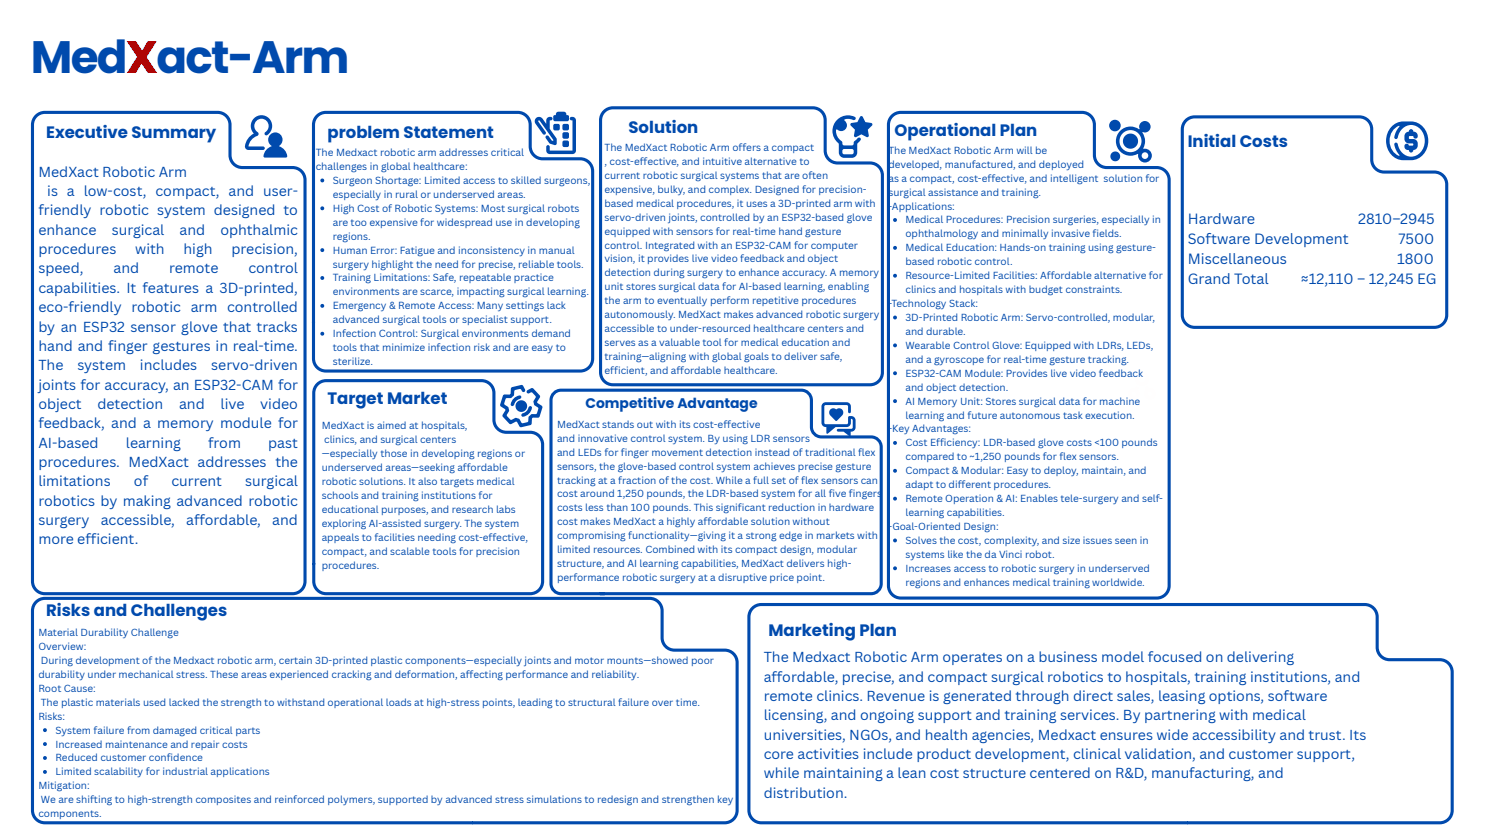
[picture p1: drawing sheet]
<svg xmlns="http://www.w3.org/2000/svg" width="508mm" height="286mm" viewBox="0 0 508 286" stroke-linecap="round" stroke-linejoin="round" font-family="sans-serif">
<defs><g id="words">
<text font-size="15.5" fill="#004aad" x="10.6" y="25.1">MedXact-Arm</text>
<g font-size="5.6" fill="#004aad">
<text x="15.8" y="47.2">Executive Summary</text>
<text x="112.1" y="47.1">problem Statement</text>
<text x="215" y="45.4">Solution</text>
<text x="306" y="46.6">Operational Plan</text>
<text x="406.3" y="50.2">Initial Costs</text>
<text x="112" y="138.2">Target Market</text>
<text x="15.8" y="210.7">Risks and Challenges</text>
<text x="262.8" y="217.3">Marketing Plan</text>
</g>
<g font-size="5" fill="#004aad">
<text x="406.3" y="76.4">Hardware</text>
<text x="464.6" y="76.4">2810–2945</text>
<text x="406.3" y="83.3">Software Development</text>
<text x="478.4" y="83.3">7500</text>
<text x="406.3" y="90.1">Miscellaneous</text>
<text x="477.9" y="90.1">1800</text>
<text x="406.3" y="96.9">Grand Total</text>
<text x="445" y="96.9">≈12,110 – 12,245 EG</text>
</g>
<g font-size="4.8" fill="#004aad">
<text x="13.1" y="60.4">MedXact Robotic Arm</text>
<text x="16.2" y="67">is a low-cost, compact, and user-</text>
<text x="13.1" y="73.6">friendly robotic system designed to</text>
<text x="13.1" y="80.2">enhance</text>
<text x="38.2" y="80.2">surgical</text>
<text x="61.4" y="80.2">and</text>
<text x="75.4" y="80.2">ophthalmic</text>
<text x="13.1" y="86.9">procedures</text>
<text x="46.3" y="86.9">with</text>
<text x="62.8" y="86.9">high</text>
<text x="79.2" y="86.9">precision,</text>
<text x="13.1" y="93.5">speed,</text>
<text x="38.8" y="93.5">and</text>
<text x="57.9" y="93.5">remote</text>
<text x="85" y="93.5">control</text>
<text x="13.1" y="100.1">capabilities. It features a 3D-printed,</text>
<text x="13.1" y="106.7">eco-friendly robotic arm controlled</text>
<text x="13.1" y="113.3">by an ESP32 sensor glove that tracks</text>
<text x="13.1" y="119.9">hand and finger gestures in real-time.</text>
<text x="13.1" y="126.5">The</text>
<text x="26.5" y="126.5">system</text>
<text x="47.9" y="126.5">includes</text>
<text x="72.3" y="126.5">servo-driven</text>
<text x="13.1" y="133.2">joints for accuracy, an ESP32-CAM for</text>
<text x="13.1" y="139.8">object</text>
<text x="33.3" y="139.8">detection</text>
<text x="61.3" y="139.8">and</text>
<text x="75.5" y="139.8">live</text>
<text x="89" y="139.8">video</text>
<text x="200.3" y="139.3">Competitive Advantage</text>
<text x="13.1" y="146.4">feedback, and a memory module for</text>
<text x="13.1" y="153">AI-based</text>
<text x="43.1" y="153">learning</text>
<text x="71.2" y="153">from</text>
<text x="91.8" y="153">past</text>
<text x="13.1" y="159.6">procedures. MedXact addresses the</text>
<text x="13.1" y="166.2">limitations</text>
<text x="45.8" y="166.2">of</text>
<text x="58.6" y="166.2">current</text>
<text x="83.9" y="166.2">surgical</text>
<text x="13.1" y="172.8">robotics by making advanced robotic</text>
<text x="13.1" y="179.5">surgery</text>
<text x="34.4" y="179.5">accessible,</text>
<text x="63.7" y="179.5">affordable,</text>
<text x="93.2" y="179.5">and</text>
<text x="13.1" y="186.1">more efficient.</text>
<text x="261.3" y="226.4">The Medxact Robotic Arm operates on a business model focused on delivering</text>
<text x="261.3" y="233">affordable, precise, and compact surgical robotics to hospitals, training institutions, and</text>
<text x="261.3" y="239.6">remote clinics. Revenue is generated through direct sales, leasing options, software</text>
<text x="261.3" y="246.2">licensing, and ongoing support and training services. By partnering with medical</text>
<text x="261.3" y="252.8">universities, NGOs, and health agencies, Medxact ensures wide accessibility and trust. Its</text>
<text x="261.3" y="259.4">core activities include product development, clinical validation, and customer support,</text>
<text x="261.3" y="266.1">while maintaining a lean cost structure centered on R&amp;D, manufacturing, and</text>
<text x="261.3" y="272.7">distribution.</text>
</g>
<g font-size="3.4" fill="#004aad">
<text x="108" y="53.3">The Medxact robotic arm addresses critical</text>
<text x="206.8" y="51.6">The MedXact Robotic Arm offers a compact</text>
<text x="303.9" y="52.6">The MedXact Robotic Arm will be</text>
<text x="108" y="58.1">challenges in global healthcare:</text>
<text x="206.8" y="56.4">, cost-effective, and intuitive alternative to</text>
<text x="303.9" y="57.3">developed, manufactured, and deployed</text>
<text x="113.8" y="62.9">Surgeon Shortage: Limited access to skilled surgeons,</text>
<text x="206.8" y="61.1">current robotic surgical systems that are often</text>
<text x="206.8" y="65.9">expensive, bulky, and complex. Designed for precision-</text>
<text x="303.9" y="62.1">as a compact, cost-effective, and intelligent solution for</text>
<text x="113.8" y="67.6">especially in rural or underserved areas.</text>
<text x="206.8" y="70.7">based medical procedures, it uses a 3D-printed arm with</text>
<text x="303.9" y="66.9">surgical assistance and training.</text>
<text x="303.9" y="71.6">-Applications:</text>
<text x="113.8" y="72.4">High Cost of Robotic Systems: Most surgical robots</text>
<text x="113.8" y="77.2">are too expensive for widespread use in developing</text>
<text x="206.8" y="75.4">servo-driven joints, controlled by an ESP32-based glove</text>
<text x="309.7" y="76.4">Medical Procedures: Precision surgeries, especially in</text>
<text x="113.8" y="81.9">regions.</text>
<text x="206.8" y="80.2">equipped with sensors for real-time hand gesture</text>
<text x="309.7" y="81.1">ophthalmology and minimally invasive fields.</text>
<text x="113.8" y="86.7">Human Error: Fatigue and inconsistency in manual</text>
<text x="206.8" y="84.9">control. Integrated with an ESP32-CAM for computer</text>
<text x="206.8" y="89.7">vision, it provides live video feedback and object</text>
<text x="309.7" y="85.9">Medical Education: Hands-on training using gesture-</text>
<text x="113.8" y="91.4">surgery highlight the need for precise, reliable tools.</text>
<text x="206.8" y="94.5">detection during surgery to enhance accuracy. A memory</text>
<text x="309.7" y="90.7">based robotic control.</text>
<text x="309.7" y="95.4">Resource-Limited Facilities: Affordable alternative for</text>
<text x="113.8" y="96.2">Training Limitations: Safe, repeatable practice</text>
<text x="113.8" y="101">environments are scarce, impacting surgical learning.</text>
<text x="206.8" y="99.2">unit stores surgical data for AI-based learning, enabling</text>
<text x="309.7" y="100.2">clinics and hospitals with budget constraints.</text>
<text x="113.8" y="105.7">Emergency &amp; Remote Access: Many settings lack</text>
<text x="206.8" y="104">the arm to eventually perform repetitive procedures</text>
<text x="303.9" y="105">-Technology Stack:</text>
<text x="113.8" y="110.5">advanced surgical tools or specialist support.</text>
<text x="206.8" y="108.8">autonomously. MedXact makes advanced robotic surgery</text>
<text x="206.8" y="113.5">accessible to under-resourced healthcare centers and</text>
<text x="309.7" y="109.7">3D-Printed Robotic Arm: Servo-controlled, modular,</text>
<text x="113.8" y="115.3">Infection Control: Surgical environments demand</text>
<text x="206.8" y="118.3">serves as a valuable tool for medical education and</text>
<text x="309.7" y="114.5">and durable.</text>
<text x="309.7" y="119.2">Wearable Control Glove: Equipped with LDRs, LEDs,</text>
<text x="113.8" y="120">tools that minimize infection risk and are easy to</text>
<text x="113.8" y="124.8">sterilize.</text>
<text x="206.8" y="123">training—aligning with global goals to deliver safe,</text>
<text x="309.7" y="124">and a gyroscope for real-time gesture tracking.</text>
<text x="206.8" y="127.8">efficient, and affordable healthcare.</text>
<text x="309.7" y="128.8">ESP32-CAM Module: Provides live video feedback</text>
<text x="309.7" y="133.5">and object detection.</text>
<text x="309.7" y="138.3">AI Memory Unit: Stores surgical data for machine</text>
<text x="309.7" y="143.1">learning and future autonomous task execution.</text>
<text x="110.1" y="146.7">MedXact is aimed at hospitals,</text>
<text x="190.6" y="146.2">MedXact stands out with its cost-effective</text>
<text x="303.9" y="147.8">-Key Advantages:</text>
<text x="110.9" y="151.5">clinics, and surgical centers</text>
<text x="190.6" y="151">and innovative control system. By using LDR sensors</text>
<text x="190.6" y="155.8">and LEDs for finger movement detection instead of traditional flex</text>
<text x="309.7" y="152.6">Cost Efficiency: LDR-based glove costs &lt;100 pounds</text>
<text x="110.1" y="156.2">—especially those in developing regions or</text>
<text x="110.1" y="161">underserved areas—seeking affordable</text>
<text x="190.6" y="160.5">sensors, the glove-based control system achieves precise gesture</text>
<text x="309.7" y="157.3">compared to ~1,250 pounds for flex sensors.</text>
<text x="110.1" y="165.8">robotic solutions. It also targets medical</text>
<text x="190.6" y="165.3">tracking at a fraction of the cost. While a full set of flex sensors can</text>
<text x="309.7" y="162.1">Compact &amp; Modular: Easy to deploy, maintain, and</text>
<text x="309.7" y="166.9">adapt to different procedures.</text>
<text x="110.1" y="170.5">schools and training institutions for</text>
<text x="190.6" y="170">cost around 1,250 pounds, the LDR-based system for all five fingers</text>
<text x="309.7" y="171.6">Remote Operation &amp; AI: Enables tele-surgery and self-</text>
<text x="110.1" y="175.3">educational purposes, and research labs</text>
<text x="190.6" y="174.8">costs less than 100 pounds. This significant reduction in hardware</text>
<text x="190.6" y="179.6">cost makes MedXact a highly affordable solution without</text>
<text x="309.7" y="176.4">learning capabilities.</text>
<text x="110.1" y="180">exploring AI-assisted surgery. The system</text>
<text x="110.1" y="184.8">appeals to facilities needing cost-effective,</text>
<text x="190.6" y="184.3">compromising functionality—giving it a strong edge in markets with</text>
<text x="303.9" y="181.2">-Goal-Oriented Design:</text>
<text x="309.7" y="185.9">Solves the cost, complexity, and size issues seen in</text>
<text x="110.1" y="189.6">compact, and scalable tools for precision</text>
<text x="190.6" y="189.1">limited resources. Combined with its compact design, modular</text>
<text x="309.7" y="190.7">systems like the da Vinci robot.</text>
<text x="110.1" y="194.3">procedures.</text>
<text x="190.6" y="193.9">structure, and AI learning capabilities, MedXact delivers high-</text>
<text x="309.7" y="195.4">Increases access to robotic surgery in underserved</text>
<text x="190.6" y="198.6">performance robotic surgery at a disruptive price point.</text>
<text x="309.7" y="200.2">regions and enhances medical training worldwide.</text>
<text x="13.1" y="217.4">Material Durability Challenge</text>
<text x="13.1" y="222.2">Overview:</text>
<text x="14" y="226.9">During development of the Medxact robotic arm, certain 3D-printed plastic components—especially joints and motor mounts—showed poor</text>
<text x="13.1" y="231.7">durability under mechanical stress. These areas experienced cracking and deformation, affecting performance and reliability.</text>
<text x="13.1" y="236.5">Root Cause:</text>
<text x="13.1" y="246">Risks:</text>
<text x="14" y="241.2">The plastic materials used lacked the strength to withstand operational loads at high-stress points, leading to structural failure over time.</text>
<text x="18.9" y="250.8">System failure from damaged critical parts</text>
<text x="18.9" y="255.5">Increased maintenance and repair costs</text>
<text x="18.9" y="260.3">Reduced customer confidence</text>
<text x="13.1" y="269.8">Mitigation:</text>
<text x="18.9" y="265">Limited scalability for industrial applications</text>
<text x="14" y="274.6">We are shifting to high-strength composites and reinforced polymers, supported by advanced stress simulations to redesign and strengthen key</text>
<text x="13.1" y="279.3">components.</text>
</g>
</g></defs>
<g fill="#fffefd">
<path d="M389.2 129.5a1.4 1.4 0 0 0 2.8 0 1.4 1.4 0 0 0-2.8 0zM388.3 129.5a2.3 2.3 0 0 0 4.6 0 2.3 2.3 0 0 0-4.6 0z" fill-rule="evenodd"/>
<path d="M386.6 133.3a1.84 1.84 0 0 0 0 2.6 1.84 1.84 0 0 0 2.6 0 1.84 1.84 0 0 0-.1-2.7l.4-.7-.8-.4-.4 .7h-.9zM386.9 134.6a.95 .95 0 0 1 1.9 0 .95 .95 0 0 1-1.9 0z" fill-rule="evenodd"/>
<path d="M391.7 132.5l.9-.4 .3 .7a1.84 1.84 0 0 1 2.3 2 1.84 1.84 0 0 1-2.6 1.4 1.84 1.84 0 0 1-.5-3zM392.5 134.6a.92 .92 0 0 0 1.8 0 .92 .92 0 0 0-1.8 0z" fill-rule="evenodd"/>
</g>
<path d="M86.9 40.5a3.6 3.6 0 0 1 5.5 .4 3.6 3.6 0 0 1-1.4 5.4l-.4-.3-.1-.5a2.68 2.68 0 0 0 1.4-2.6 2.68 2.68 0 0 0-1.9-2.3 2.54 2.54 0 0 0-2.9 1.7 2.54 2.54 0 0 0 1.3 3.1 .72 .72 0 0 1-.4 1.1l-1.3 .6-.9 1-.8 2h5a.6 .6 0 0 1 .6 .6 .6 .6 0 0 1-.6 .6l-5.4-.1a1.64 1.64 0 0 1-.5-2.6l1.1-1.7 1.6-1.3a3.7 3.7 0 0 1 .1-5.1z" fill-rule="evenodd" fill="#004aad"/>
<path d="M92.7 45.8a2.5 2.5 0 0 1 3.5 .6 2.5 2.5 0 0 1-.7 3.5 4.1 4.1 0 0 1 2.7 3.7l-.4 .3-7.5-.1a2.71 2.71 0 0 1 1.4-3.2l1.2-.6a2.77 2.77 0 0 1-.2-4.2z" fill="#004aad"/>
<path d="M12.1 39.9l.5-.5a4.2 4.2 0 0 1 2.7-1h59.2a4.2 4.2 0 0 1 4.2 4.2v10.4a4.2 4.2 0 0 0 4.2 4.3h17.2a4.2 4.2 0 0 1 4.2 4.2v137.2a4.2 4.2 0 0 1-4.2 4.2h-84.8a4.2 4.2 0 0 1-4.2-4.2v-156.1a4.2 4.2 0 0 1 1-2.7zM207 37.8a4.2 4.2 0 0 1 2.7-.9h68.4a4.2 4.2 0 0 1 4.2 4.2v10.4a4.2 4.2 0 0 0 4.2 4.2h11.1a4.2 4.2 0 0 1 4.3 4.2v67.4a4.2 4.2 0 0 1-4.3 4.2h-87.9a4.2 4.2 0 0 1-4.3-4.2v-86.2a4.2 4.2 0 0 1 1.6-3.3zM406 40.9a4.2 4.2 0 0 1 2.7-1h56.3a4.2 4.2 0 0 1 4.2 4.3v10.4a4.2 4.2 0 0 0 4.3 4.2h17.2a4.2 4.2 0 0 1 4.2 4.2v44.7a4.2 4.2 0 0 1-4.2 4.2h-82a4.2 4.2 0 0 1-4.3-4.2v-63.5a4.2 4.2 0 0 1 1.6-3.3z" fill="none" stroke="#004aad" stroke-width="1.1" stroke-linecap="butt"/>
<g fill="#004aad">
<path d="M183.2 40.5a1.48 1.48 0 0 1 2.4 .1l1.3 1.8v-1.3a1.15 1.15 0 0 1 .8-1.1 1.15 1.15 0 0 1 1.3 .5l-.3 .6h-.6v2.9l2.3 3.4-.1 2-.4 .2-1.9-.6-1.3-1.8a.6 .6 0 0 1 .1-.8 .6 .6 0 0 1 .9 .1l1 1.5 .6 .2v-.4l-4.7-6.5a.28 .28 0 0 0-.3-.1 .28 .28 0 0 0-.2 .4l2.5 3.5a.6 .6 0 0 1-.1 .8 .6 .6 0 0 1-.8-.1l-2.6-3.6a1.48 1.48 0 0 1 .1-1.7z"/>
<path d="M195.1 40.1a1.29 1.29 0 0 1 1.9 1v10.4l-.5 .9-.7 .3-8.1-.1-.8-.8v-1.6a.6 .6 0 0 1 .6-.6 .6 .6 0 0 1 .6 .6v1.3h7.7v-10.4l-.7-.1-.2-.5z"/>
<path d="M190.4 38.4l.6-.2h2.2l.5 .5v.6l.9 .3v1.5l-.6 .3h-4.4l-.3-.3v-1.3l.2-.4 .7-.1z"/>
<path d="M189.4 42.5l.5-.2 1.4 .2 .2 .4-.2 1.5-.4 .2-1.5-.2-.1-.4z"/>
<path d="M192.6 42.5l.4-.2 1.5 .2 .1 .4-.1 1.5-.5 .2-1.4-.2-.2-.4z"/>
<path d="M192.6 45.4l1.4-.2 .5 .2 .1 1.4-.1 .5-.5 .1-1.4-.1-.2-.5z"/>
<path d="M192.6 48.2l.4-.2 1.5 .2 .1 .4-.1 1.5-.5 .2-1.4-.2-.2-.4z"/>
</g>
<path d="M304.9 39.9l.5-.5a4.2 4.2 0 0 1 2.8-1h61.9a4.2 4.2 0 0 1 4.3 4.2v10.4a4.2 4.2 0 0 0 4.2 4.3h17.1a4.2 4.2 0 0 1 4.3 4.2v138.7a4.2 4.2 0 0 1-4.3 4.2h-87.5a4.2 4.2 0 0 1-4.3-4.2v-157.6a4.2 4.2 0 0 1 1-2.7zM107.2 110v12.6a4.2 4.2 0 0 0 4.3 4.2h87a4.2 4.2 0 0 0 4.2-4.2v-64.1a4.2 4.2 0 0 0-4.2-4.2h-12.9a4.2 4.2 0 0 1-4.2-4.3v-7.4a4.2 4.2 0 0 0-4.3-4.2h-65.6a4.2 4.2 0 0 0-4.3 4.2v67.8M107.3 192.5v6.2a4.2 4.2 0 0 0 4.3 4.2h69.8a4.2 4.2 0 0 0 4.2-4.2v-46.7a4.2 4.2 0 0 0-4.2-4.2h-8.2a4.2 4.2 0 0 1-4.2-4.3v-9.2a4.2 4.2 0 0 0-4.3-4.2h-53.1a4.2 4.2 0 0 0-4.3 4.2v58.6M205.2 202.9h92.8a3.4 3.4 0 0 0 3.5-3.4v-46.7a3.4 3.4 0 0 0-3.5-3.5h-17a3.4 3.4 0 0 1-3.4-3.4v-9.1a3.4 3.4 0 0 0-3.5-3.4h-82.2a3.4 3.4 0 0 0-3.4 3.4v62.7a3.4 3.4 0 0 0 3.4 3.4h15" fill="none" stroke="#004aad" stroke-width="1.1" stroke-linecap="butt"/>
<g fill="#004aad">
<path d="M291.1 42.2l2.2-.5 .9-1.7a.53 .53 0 0 1 .5-.3 .53 .53 0 0 1 .4 .3l.9 1.7 2 .3a.53 .53 0 0 1 .4 .4 .53 .53 0 0 1-.1 .5l-1.4 1.4 .3 2a.53 .53 0 0 1-.2 .5 .53 .53 0 0 1-.6 0l-1.7-.9-1.8 .9a.53 .53 0 0 1-.6 0 .53 .53 0 0 1-.2-.5l.4-2-1.5-1.4z"/>
<path d="M281.6 137.8l.9-.3h7.1a1.46 1.46 0 0 1 1.5 1.4v1.9l-.5 .4-.4-.2-.1-2.1-.5-.5h-7.1l-.5 .5v5.6l.2 .4h7.7l.2-.4 .1-2a1.6 1.6 0 0 1 2.5 1.2v2.4a1.48 1.48 0 0 1-1.7 1.4v1.3l-.3 .3-2.1-1.6h-1.9l-.4-.4 .4-.5 4.8-.1 .2-.4v-2.4l-.2-.5h-.4a2.32 2.32 0 0 1-.6 2.5l-.9 .3h-3.8l-2.8 2.3-.3-.3v-2h-.2a1.46 1.46 0 0 1-1.5-1.5v-5.6z"/>
<circle cx="178.3" cy="138.8" r="1.99"/>
<circle cx="386.7" cy="48.2" r="2.59"/>
<circle cx="381.5" cy="53.5" r="1.67"/>
<circle cx="381.4" cy="42.9" r="1.98"/>
</g>
<g fill="#004aad">
<path d="M286.3 41a5.1 5.1 0 0 1 6.3-.9l.1 .6-.4 .3-1.3-.3a1.93 1.93 0 0 0-2.2 .4 2.04 2.04 0 0 1 .5 3 2.04 2.04 0 0 1-3 .1l-.2 .1a4.3 4.3 0 0 0 2 4.3l.1 .7 .3 .4 3.4-.2a2.12 2.12 0 0 1 1.3-2 .71 .71 0 0 1 1.2-.3 .71 .71 0 0 1-.4 1.2l-.7 .8-.1 2.9-.2 1-.7 .6-.9 .3-3.1-.1-.8-.5-.6-1.3v-2.9a5.5 5.5 0 0 1-.6-8.2zM288.3 51.1l-.1 1 .3 .6h2.9l.6-.3v-1.1l-.3-.3z" fill-rule="evenodd"/>
<path d="M284.1 140a1.41 1.41 0 0 1 2 0 1.44 1.44 0 0 1 2 0 1.44 1.44 0 0 1 0 2l-2.1 1.9-2-1.9a1.47 1.47 0 0 1 .1-2z" fill-rule="evenodd"/>
<path d="M172.2 135l2.2-.1 .3-.3 .1-2 .4-.3 3.4-.7 1 1.5a.6 .6 0 0 1-.2 .8 .6 .6 0 0 1-.9-.2l-.5-.8-1.9 .5-.5 2-.8 .7h-1.4l-.5 .3-.4 1.6 1.3 1.1 .4 1.2-.8 1.8 1.3 1.4 1.8-.7 1.2 .4 1 1.5 1.7-.4 .3-.4 .1-1.4 .8-.8 2-.3 .6-1.8-1.4-1.1-.3-1.2 .8-1.8-1.3-1.4-1 .3a.6 .6 0 0 1-.8-.2 .6 .6 0 0 1 .3-.8l1.7-.7 2.4 2.4 .1 .8-1 1.5 .1 .3 1.7 1.1v.5l-1 3.3-2.2 .1-.3 .3-.3 2.2-3.4 .8-.4-.1-1.1-1.7-.3-.1-2.1 .8-2.5-2.6 1-2.1-.1-.3-1.7-1.4zM176 136l.5-.4a1.18 1.18 0 0 1 1.8-.1l-.1 .7a3.4 3.4 0 0 0-2.5 2.4l-.4 .2-.5-.2a2.65 2.65 0 0 1 1.2-2.6zM181 139l.4-.2 .4 .2a3.1 3.1 0 0 1-3.3 3.3l-.2-.4 .2-.4a3.4 3.4 0 0 0 2.5-2.5z" fill-rule="evenodd"/>
<path d="M382.9 45a5.2 5.2 0 0 1 6.8-.8l.1-.1a1.97 1.97 0 0 1 1.6-2.7 1.97 1.97 0 0 1 2.2 2.2 1.97 1.97 0 0 1-2.7 1.5l-.1 .1a5.5 5.5 0 0 1 .3 5.6 2.41 2.41 0 0 1 2.9 2.2 2.41 2.41 0 0 1-2.5 2.6 2.41 2.41 0 0 1-2.2-3 5.1 5.1 0 0 1-6.4-1.1 5.1 5.1 0 0 1 0-6.5zM383 48.2a3.8 3.8 0 0 0 7.5 0 3.8 3.8 0 0 0-7.5 0zM390.5 53.2a1.15 1.15 0 0 0 2.3 0 1.15 1.15 0 0 0-2.3 0z" fill-rule="evenodd"/>
</g>
<path d="M161.5 281.2h86.4a4.2 4.2 0 0 0 4.3-4.2v-50.5a4.2 4.2 0 0 0-4.3-4.3h-17.2a4.2 4.2 0 0 1-4.2-4.2v-9.2a4.2 4.2 0 0 0-4.2-4.3h-207a4.2 4.2 0 0 0-4.2 4.3v68.2a4.2 4.2 0 0 0 4.2 4.2h146.3M406.1 281.2h86.4a4.2 4.2 0 0 0 4.3-4.2v-47.3a4.2 4.2 0 0 0-4.3-4.2h-17.2a4.2 4.2 0 0 1-4.2-4.2v-10.4a4.2 4.2 0 0 0-4.2-4.3h-206.5a4.2 4.2 0 0 0-4.2 4.3v66.1a4.2 4.2 0 0 0 4.2 4.2h145.8" fill="none" stroke="#004aad" stroke-width="1.1" stroke-linecap="butt"/>
<g fill="#004aad">
<path d="M480.7 45.6l1.3-.6a.76 .76 0 0 1 .7-.9 .76 .76 0 0 1 .8 .9 1.24 1.24 0 0 1 1.4 .8 1.24 1.24 0 0 1-.7 1.6l-.5-.2-.2-.7h-1.3l-.2 .3v.6l.2 .1a2.31 2.31 0 0 1 2.5 .6 2.06 2.06 0 0 1-1.2 3.3 .76 .76 0 0 1-.8 .7 .76 .76 0 0 1-.7-.8 1.13 1.13 0 0 1-1.5-.8 1.13 1.13 0 0 1 .8-1.4l.5 .2 .2 .5h1.2l.3-.3-.3-.5a2.31 2.31 0 0 1-2.5-.6l-.3-1.9z"/>
<circle cx="110.3" cy="61.7" r=".66"/>
<circle cx="110.3" cy="71.2" r=".66"/>
<circle cx="110.3" cy="85.5" r=".66"/>
<circle cx="110.3" cy="95" r=".66"/>
<circle cx="110.3" cy="104.5" r=".66"/>
<circle cx="110.3" cy="114.1" r=".66"/>
<circle cx="306.2" cy="75.2" r=".66"/>
<circle cx="306.2" cy="84.7" r=".66"/>
<circle cx="306.2" cy="94.2" r=".66"/>
<circle cx="306.2" cy="108.5" r=".66"/>
<circle cx="306.2" cy="118.1" r=".66"/>
<circle cx="306.2" cy="127.6" r=".66"/>
<circle cx="306.2" cy="137.1" r=".66"/>
<circle cx="306.2" cy="151.4" r=".66"/>
<circle cx="306.2" cy="160.9" r=".66"/>
<circle cx="306.2" cy="170.4" r=".66"/>
<circle cx="306.2" cy="184.7" r=".66"/>
<circle cx="306.2" cy="194.3" r=".66"/>
<circle cx="15.4" cy="249.6" r=".66"/>
<circle cx="15.4" cy="254.3" r=".66"/>
<circle cx="15.4" cy="259.1" r=".66"/>
<circle cx="15.4" cy="263.8" r=".66"/>
</g>
<path d="M475.9 43.5a5.6 5.6 0 0 1 4.1-2h2.7a6.8 6.8 0 0 1 5.7 4.8 6.8 6.8 0 0 1-2.2 7.2 9.1 9.1 0 0 1-9.6 0 7.2 7.2 0 0 1-.7-10zM476.7 44.3l1.2-1 .6-.3 .3 .2a5.9 5.9 0 0 0-1.7 4.1l.4 .2 .6-.2a4.6 4.6 0 0 1 3.1-4.2 4.6 4.6 0 0 1 5.1 1.5 5.6 5.6 0 0 1-3.6 9 5.1 5.1 0 0 1-4.6-4.6l-.6-.3-.4 .2a5.9 5.9 0 0 0 1.7 4.2l-.1 .1a5.7 5.7 0 0 1-2-8.9z" fill-rule="evenodd" fill="#004aad"/>
<use href="#words"/>
</svg>
